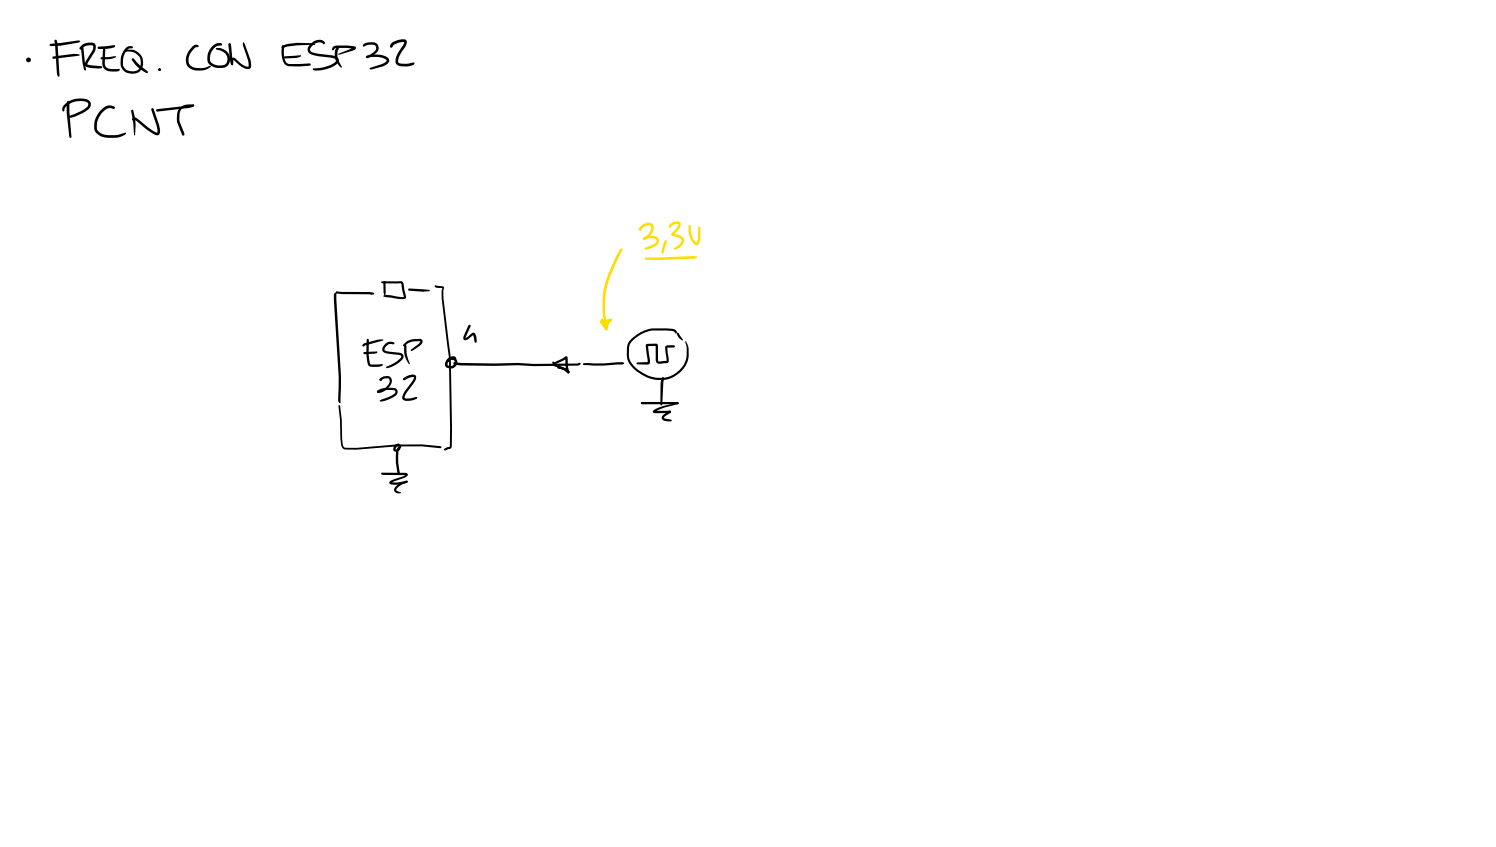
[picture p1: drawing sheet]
<svg xmlns="http://www.w3.org/2000/svg" width="449mm" height="254mm" viewBox="0 0 449 254" stroke-linecap="round" stroke-linejoin="round" font-family="sans-serif">
<g fill="#000">
<path d="M47.6 20.6l.2-.1 .5 .3-.3 .5-.4-.1z" fill-rule="evenodd"/>
<circle cx="8.6" cy="18" r=".75"/>
<circle cx="47.9" cy="20.9" r=".43"/>
</g>
<g fill="#000">
<path d="M15 13.2l8.6-1.1 .5 .3-.4 .3-5.5 1-3 .1-.2-.1zM15.8 17.1l6.2-.9h1.2l.8 .3-7.9 1.1-.3-.1zM16.4 12h.5l.4 1.1 .6 9.7-.3 .2-.4-.3-.1-.7zM24.3 13.8a3.5 3.5 0 0 1 4.2-.6l.2 .8-.2 1.3-2.3 4 4.1 .5 .4 .4-.4 .3a9.3 9.3 0 0 1-4.4-.5 .99 .99 0 0 1-.3-1.4l2.1-3.5 .3-.7-.2-.8a3.4 3.4 0 0 0-3.3 1.1v-.2l-.3 .4-.4-.3zM24.4 14.2l.3-.1 .3 .3 .8 6.5-.3 .3-.3-.3-.4-2zM29.3 14.1l4.9-.6 .4 .3-.3 .4a10.6 10.6 0 0 1-4.9 .4zM30.2 17.3l4.4-.5 .2 .2-.2 .2a7.2 7.2 0 0 1-4.1 .6l-.3-.1zM31 14.8l.4-.1 .2 .3-.2 3.9a1.55 1.55 0 0 0 1.6 1.8h2.9a.66 .66 0 0 1-.9 .7 4.4 4.4 0 0 1-3.5-.5l-.6-.8-.2-.9zM37.7 14.4l.9-.5 1.2 .1v.4l-1.2 .2a4 4 0 0 0-1.7 3.1l.1 2.1a3 3 0 0 0 4.2 1.3 3.3 3.3 0 0 0 .7-4 3.3 3.3 0 0 0-3.7-1.7l-.5 .2-.1-.2 .2-.2a3.8 3.8 0 0 1 4.8 1.8 3.8 3.8 0 0 1-1.6 4.9 3.5 3.5 0 0 1-4.8-2.4 6.1 6.1 0 0 1 1.5-5.1zM39.6 17.6h.5a16.6 16.6 0 0 0 4.2 3.8v.5l-.5-.1a9.9 9.9 0 0 1-4.3-4zM57.8 13.9l.6-.4a.98 .98 0 0 1 1.2 .3l-.3 .4h-.5a4.9 4.9 0 0 0-2.2 4.5l.6 1.1 1.3 .5a6.2 6.2 0 0 0 4.3-.5l.3-.1 .2 .2a4.3 4.3 0 0 1-3.2 1.3l-1.4-.1a3.1 3.1 0 0 1-2.7-4.5l.7-1.5zM63.5 14l.9-.7 1-.4 1.1 .1v.6h-.4a3.1 3.1 0 0 0-3 2.9l-.1 1.6 .5 .7a4.2 4.2 0 0 0 3.7 .7l.1-.1a2.17 2.17 0 0 0-.1-3.7l-1.2-.6-1-.2-.2-.4a3.4 3.4 0 0 1 3.4 1.1 3.4 3.4 0 0 1 .5 3.5l-.6 .8-.7 .3a4.8 4.8 0 0 1-4.8-1.1 4.2 4.2 0 0 1 .9-5.1z"/>
<path d="M68.6 13l.3-.1 .4 .4 .6 5.9-.3 .4-.3-.3-.2-.7zM73 12.6l.5 .9 1.6 4.3a2.96 2.96 0 0 1 0 2.6l-.6 .3a3.9 3.9 0 0 1-2.9-1.3l-1.6-1.5-.1 1.4-.5 .2v-1.6a.69 .69 0 0 1 .6-.6 .69 .69 0 0 1 .8 .4l1.3 1.2a3.1 3.1 0 0 0 2.4 1.1l-.1-2-1.5-4.3zM69.5 19l.4 .2-.2 .3-.4-.3zM84.6 13.9a8.1 8.1 0 0 1 4.4-1.1l4.2 .1 1.3 .3 .1 .1-.3 .2a35 35 0 0 0-8.7 .6l-.9 .4-.3-.3zM84.7 13.6h.5a8.4 8.4 0 0 0 .6 5.1l.9 .5 6.2-.2 .3 .4-.3 .3-6.2 .2-1.3-.7a6.7 6.7 0 0 1-.7-5.6zM85.2 17l5-.5 .1 .2-.4 .4-1.2 .3-3.2 .1-.3-.1zM93.3 13a3.4 3.4 0 0 1 3.1-1l.9 .5a.35 .35 0 0 1 .1 .5 .35 .35 0 0 1-.6 0l-.6-.3a3.1 3.1 0 0 0-3.1 1.7v.9l1 .5 6.4 1a1.25 1.25 0 0 1 1.1 1.4l-.1 .5a4.2 4.2 0 0 1-2.4 1.7 8.9 8.9 0 0 1-5.1 .6l-.2-.2 .3-.3a11.1 11.1 0 0 0 6.5-1.9l.2-.7-.5-.4-4.9-.7-2.3-.6a1.59 1.59 0 0 1-.4-2.5zM99.9 14.1l.5-.3a15.6 15.6 0 0 1 5.8 .1l.4 .1 .2 .4-.5 .6-4.7 1.4-.2-.1 4.7-2 .1 .3a12 12 0 0 0-5-.2l-.8 .1-.5 .6-.4-.3zM101 14.3l.3-.1 .4 .3-.4 .9a5.4 5.4 0 0 0 1.1 4.5v.4a4.7 4.7 0 0 1-2-3.7l.1-1.5zM109.1 13.2a4.1 4.1 0 0 1 3.2-.5 1.73 1.73 0 0 1 .8 2.9 4.1 4.1 0 0 1-3.1 1.8l-.1-.5 .4-.2a3.7 3.7 0 0 0 2.5-1.9l-.1-.8-.4-.5-1.6-.1-1.5 .6-.4-.3zM109.9 16.8l1.4-.4h1.8a5.1 5.1 0 0 1 3.3 .9 1.18 1.18 0 0 1-.5 2.1l-1.1 .5-3.5 1-.4-.1-.1-.2 .3-.3 4.1-1.4 .8-.8-.8-.6-1.6-.4h-2.3l-.9 .1-.3 .2-.3-.3zM109.9 16.9l.5 .1-.1 .3-.5-.1z"/>
<path d="M117.5 12.9a4.6 4.6 0 0 1 4.4-.8l.1 .5-.2 .9-2 3.2-.4 1.9 1 .5h1.8l1.8-.4 .4 .4a4.2 4.2 0 0 1-4 .8l-1-.3-.6-.5-.2-.4 .1-1.2 .4-1.2 1.8-2.7 .3-1.1 .1 .1a5.1 5.1 0 0 0-3.3 1l-.3 .5-.3 .2-.3-.1-.1-.3zM19.3 31.4a6.1 6.1 0 0 1 7.7-1 1.75 1.75 0 0 1-.5 2.4 13.2 13.2 0 0 1-5.4 2.5l-.4-.3 .7-.5a13.3 13.3 0 0 0 4.8-2.4l.3-.9a1.03 1.03 0 0 0-1.2-.8 5.5 5.5 0 0 0-6 2.3l-.1 .6h-.4l-.1-.9zM20.2 30.3l.6 .1 .1 .2-.1 3.1 .6 7.4-.3 .3-.4-.7-.7-6.9v-2.7zM20.8 34.9l.4 .1-.4 .3zM30.3 32.9a3.6 3.6 0 0 1 2.5-1.3 1.98 1.98 0 0 1 1.7 .7l-.4 .4-1.3-.3a5.7 5.7 0 0 0-3.7 6.3l.2 .5a3.9 3.9 0 0 0 3.1 1.3h2.6l2.6-.7 .3 .2a4.9 4.9 0 0 1-3.4 1.3 8.8 8.8 0 0 1-4.3-.5l-1.6-1.3a6 6 0 0 1 1.7-6.6zM39.8 35.3l.7-.1 1.2 .7a16.7 16.7 0 0 0 5.2 3.8l.3 .1v-1l-1.8-5.7 .1-.6 .2-.1 .4 .3 1.6 4.7 .3 2.1a.93 .93 0 0 1-.4 .9 .93 .93 0 0 1-1 0 20.3 20.3 0 0 1-5.7-4.1l-.6-.5-.4 .3h-.2zM39.4 33l.3-.1 .3 .2a14.5 14.5 0 0 1 .4 7.6zM46.9 32.9l11.1-1.5 .2 .2-.3 .4-1.3 .4-9.4 1.1-.3-.1zM54 32.3a4.7 4.7 0 0 1 4.2-.9v.4h-.4a3.2 3.2 0 0 0-3.6 1.3l-.3 1.2-.1 1.8 1.5 3.9-.1 .6-.3 .1-.3-.3-1.5-4.3 .1-2.2zM100.2 88l.4-.2 .3 .3 1.4 24.9-.1 7.7-.3 .2-.4-.6-.1-.4 .2-6.9-1.5-23zM100.8 87.5l10 .1 1.5 .4-.7 .4-8.8-.2-1.9-.2zM114.4 84.4l5.8-.1 .5 .2 .4 .7 .7 4-.5 .5h-1.3l-4.2-.6-.7-.2-.2-.1 .2-.2a12.6 12.6 0 0 1 5 .4h1.1l-.9-4h-5.7l-.3-.3z"/>
<path d="M115.1 84.4l.2-.1 .3 .3 .1 3.1-.3 1-.4-1zM122.5 86.6l4.4 .2 1.9 .1 .2 .2-.2 .2-1.9 .2-4.2-.3-.3-.4zM130.4 85.6l2.4 .3 .4 .3-.2 3.2 2.2 17.7 .3 26.6-.3 .8-1.6 .6a.33 .33 0 0 1-.4-.2 .33 .33 0 0 1 .2-.4l1.4-.5 .1-.4-.2-26.4-2.2-17.7v-2.3l.3-.8h-.6a1.95 1.95 0 0 1-1.8-.5zM140.5 97.6l.3-.2 .4 .4-1.5 3.7-.2-.1 .7-.3 1.5-1.3 .7 .1a3.1 3.1 0 0 1 .6 2.5l-.3 .4-.3-.3-.5-2.1h.2l-1.4 1.1a1 1 0 0 1-1.7 .1l.1-1zM189.4 101.7l.5-.5a11.3 11.3 0 0 1 5.8-2.7h4.2l2.2 .2a1 1 0 0 1 .8 1.2h-.4l-.3-.5-.6-.2a18 18 0 0 0-6.9 .1 8.4 8.4 0 0 0-5.8 4.2l-.3 2.9a5.5 5.5 0 0 0 2.9 4.6 9.2 9.2 0 0 0 12.1 .2 6.7 6.7 0 0 0 2.4-4.6v-2.3l-.5-1.8 .2-.2 .5 .9a6.9 6.9 0 0 1 .3 4.3 9 9 0 0 1-13.9 5 7.8 7.8 0 0 1-4.5-5.3v-3.5l.4-.9zM203.1 99.8l.5 .1 1.3 2-.2 .2-1.2-1-.5-1zM108.9 103.2l4.4-1.3 1-.1 .7 .2-5.6 1.7a.38 .38 0 0 1-.4 .1 .38 .38 0 0 1-.3-.3zM109.1 105.7l3.9-.3 .2 .2-.9 .5-3 .1-.2-.1zM110.1 101.7h.4l.1 .2a22.8 22.8 0 0 0 .3 6.9l.3 .5 3.4-.1 .3 .2-1 .5-2 .1-1.1-.2-.5-.6a18.7 18.7 0 0 1-.3-7.3zM113.2 117.2l1.2-.7 1.1-.2 2.8 .1a1.25 1.25 0 0 1 1 1 1.25 1.25 0 0 1-.7 1.3l-.5 .4a7.8 7.8 0 0 1-4.1 1.3l-.2-.2 .6-.4 3.4-1.3 .7-.6 .1-.5-.6-.4h-2.4l-2.2 .8-.3-.3zM114 113.6a2.85 2.85 0 0 1 2.8-.7 1.82 1.82 0 0 1 .2 2.9 3.8 3.8 0 0 1-3.7 2l-.2-.3 .4-.3a4 4 0 0 0 3.4-2.8l-.2-.7-.4-.3a2.17 2.17 0 0 0-1.8 .6l-.6 .1zM114 113.6h.5v.5h-.5z"/>
<path d="M115.4 103.3l1.4-.8 1.3 .1 .2 .3-.3 .4-.7-.1a2.06 2.06 0 0 0-2 1.7l.4 .3a9 9 0 0 0 4 .5 1.2 1.2 0 0 1 1.2 .7 1.2 1.2 0 0 1-.2 1.4l-.9 .8-1.8 1.2-1.9 .6-.3-.2 .2-.3a9.7 9.7 0 0 0 4.3-2.7v-.5l-.4-.2-4-.5a1.38 1.38 0 0 1-1.3-1.1 1.38 1.38 0 0 1 .8-1.6zM121.6 102.8l1.6-.9 2.7-.3a.88 .88 0 0 1 .9 .6 .88 .88 0 0 1-.4 1.1l-2.4 1.7-.7 .3v-.5l2.2-1.6 .6-.9-1.7 .1a4.7 4.7 0 0 0-3.2 1.5l-.3-.4zM121 113.4a4.3 4.3 0 0 1 3.3-1 1.12 1.12 0 0 1 .3 1.8l-2.6 3.5-.7 1.5 .4 .3h.9l2.5-.4-.1 .5-1.2 .4a3 3 0 0 1-2.9-.1l-.3-.6 .3-1.1 3.1-4.4 .1-.7a4.2 4.2 0 0 0-2.7 .9l-.5-.1zM121.3 103.5l.3-.1 .3 .3 .2 2.8 .8 2.6-.2 .1-.3-.4a6.8 6.8 0 0 1-1.1-5.3zM134.2 107.7a1.72 1.72 0 0 1 2.5-.5l.1 .6-.3 .1-.3-.3a1.9 1.9 0 0 0-2 1.6l.2 .4 1 .1 .9-.6 .1-.6-.2-.4-1.1-.2-.2 .2a.32 .32 0 0 1-.5 .3 .32 .32 0 0 1-.1-.6l.6-.6h1.2a1.7 1.7 0 0 1 1 2 1.7 1.7 0 0 1-1.8 1.3l-.9-.1a1.48 1.48 0 0 1-1-1.3 1.48 1.48 0 0 1 .8-1.4zM136.1 108.7l12.2 .3 7-.2 4.8 .3 13.1-.1 .7-.2 .3 .3-1 .5-13.1 .2-4.8-.3-7 .2-10.2-.1-1.8-.3-.3-.3zM165.7 108.5h.5l1.1 .9 2.7 1.2 .1 .5a6 6 0 0 1-4.5-2.4zM166 109l3.6-2.1a.47 .47 0 0 1 .5 0 .47 .47 0 0 1 .2 .5l.1 2.7 .4 1.5-.3 .4-.3-.1-.3-.8-.3-1.6v-2.2l.4 .2-3.6 1.9-.1-.2 3.8 1.5 .1 .2-.3 .3-3.8-1.4-.3-.3zM167.3 110a3.4 3.4 0 0 1 3.3 1.3h-.2l.3 .1v.5h-.5a4.1 4.1 0 0 0-2.9-1.4zM170.2 111.4h.5l.1 .4-.6 .1zM174.9 109l1.6-.1a56.3 56.3 0 0 0 10.2-.3l.6 .3-.2 .2a48.1 48.1 0 0 1-12.2 .3zM193.8 103.3l.5-.2 2.3-.1 .6 .3 .2 4.6 .2 .5 2.4-.2-.1 .1-.4-4a.66 .66 0 0 1 .7-.7l1.9-.1 .4 .4-.4 .3-2 .1 .1-.2 .3 4.5-.4 .3-2.3 .2a1.03 1.03 0 0 1-1.1-1.2v-4.3l.1 .1-2.6 .1 .2-.2 .6 4.3-.1 1.1-.7 .3-3.2-.1-.1-.2 .3-.3 3.1-.1z"/>
<path d="M198.6 113.3l.5-.1 .1 .6h-.6zM198.6 113.3l.3-.1 .3 .3-.2 1.4-.3 6.4-.3 .3-.3-.3v-6.5zM101.6 121.5l.4 .2 .5 4.2 .3 7.2 .2 .8 .4 .3 3.6 .1 11.6-1h8l5.5 .5 .3 .3-.3 .3-5.5-.5h-7.9l-11.7 .9h-3.4a1.41 1.41 0 0 1-1.2-1.3zM118.5 133.4l.6-.3a.96 .96 0 0 1 1.2 .5v.6l-.2 .1-.5-.5h-.3l-.7 1 .6-.1 .2-.4 .1 .2v-.5h.5a1.12 1.12 0 0 1-.7 1.3 1.12 1.12 0 0 1-1.4-.5zM119.5 134l.2-.1 .4 .3-.6 1.1a19.1 19.1 0 0 0 .5 6.8l-.3 .3-.3-.2a16.4 16.4 0 0 1-.5-7.3zM192.3 120.6h10.7l.6 .3-.3 .3h-10.8l-.2-.1zM198.9 124.4l2.1-1.2 .2 .1v.5l-1.7 1-.3 .5 .3 .2 1.7 .3 .2 .5a2.5 2.5 0 0 1-2.2-.1 .96 .96 0 0 1-.7-.8 .96 .96 0 0 1 .4-1zM200.7 123.3l.6 .1-.1 .3-.6-.1zM196 123.1l.4-.3a18.6 18.6 0 0 1 6.7-2l.5 .1-.3 .3a17.6 17.6 0 0 0-6.6 2.2l-.2 .2-.1-.4 4.4-.1 .5 .4-.4 .3-4.4 .1a.5 .5 0 0 1-.6-.2 .5 .5 0 0 1 .1-.6zM203.1 120.7l.4 .1v.3h-.4zM114.4 141.8h7.1a.66 .66 0 0 1 .8 .5 .66 .66 0 0 1-.6 .8l-4.3 1.7-.1-.2a7.3 7.3 0 0 0 4.6-.4h.3v.5a10.5 10.5 0 0 1-4.9 .6 .66 .66 0 0 1-.5-.8 .66 .66 0 0 1 .8-.5l3.3-1.1 .8-.6 .1 .2-6.9-.1-.5-.2zM118.8 145.8l1.4-1 1.7-.6h.3v.5l-1.7 .7-1.4 1-.2 .7 1.4 .6-1.1 .2a1.13 1.13 0 0 1-1-.9 1.13 1.13 0 0 1 .6-1.2z"/>
<circle cx="31.2" cy="15" r=".34"/>
<circle cx="58" cy="31.6" r=".29"/>
<circle cx="101" cy="87.7" r=".29"/>
<circle cx="113.4" cy="117.5" r=".31"/>
<circle cx="114.2" cy="113.8" r=".34"/>
<circle cx="136.4" cy="109" r=".36"/>
<circle cx="119.8" cy="134.2" r=".35"/>
</g>
<g fill="#fd0">
<path d="M186.1 74.7l.3-.2 .3 .4a30.4 30.4 0 0 0-5.1 19.7l.8 3.4-.3 .4-.3-.3a22.4 22.4 0 0 1 .5-15.5l2.4-5.7z"/>
<path d="M181.9 97.9h.4v.4h-.5z"/>
<path d="M180.3 95.7l.3-.1 .3 .2 1.5 2.3-.1 .2h-.5l-1.4-2.2 .2 .1-.3-.1z"/>
<path d="M180.3 95.7l.5-.1v.5l.1-.1 1.3 2.6-.1 .4-.4-.1-.8-1.1-.6-1.3z"/>
<path d="M181.7 98.6l.4-.1 .1 .4-.5 .1z"/>
<path d="M180 96.3l3.2-.8 .4 .4-.3 .4-1.2 .2-1.6 .2 .1-.3 1.6 2.2-.1 .4-.2 .1-1.8-2.2z"/>
<path d="M182.9 95.7l.6-.1v.5l-.7 .9-.7 1.6h-.5a3.1 3.1 0 0 1 1.3-2.9z"/>
<path d="M192.1 67.9a2.63 2.63 0 0 1 3.6-.8l.2 .3a3.7 3.7 0 0 1-2.3 4.5l-.6 .1-.2-.3 .1-.3 .4-.1h-.2a3.5 3.5 0 0 0 2.2-3.4l-.2-.2a2.32 2.32 0 0 0-2.8 1.2l.1-.2-.1 .3-.6 .1a.82 .82 0 0 1 .4-1.2z"/>
<path d="M193 71.2l.3-.2a4.6 4.6 0 0 1 3.3-.1l1 .8a1.42 1.42 0 0 1-.5 1.7l-1.2 .8-2.1 .7-.4-.4 .2-.3a5.6 5.6 0 0 0 3.2-1.5l.1-.6-.3-.4a3.7 3.7 0 0 0-2.6-.2l-.8 .5-.4-.4z"/>
<path d="M199.4 72.1h.5l.1 .4-1 3.3-.3 .3-.3-.3v-.5z"/>
<path d="M200.9 67.3a2.51 2.51 0 0 1 3.2-.6l.1 .8-.4 1-1.9 1.9v-.3l2.6 .8a1.65 1.65 0 0 1 0 2.7 2.67 2.67 0 0 1-2.3 1.3l-.2-.2 .4-.4a3.1 3.1 0 0 0 2-2.1l-.1-.5-.4-.3-2.1-.6a.5 .5 0 0 1-.5-.4 .5 .5 0 0 1 .2-.5l1.6-1.6 .4-1.2-1.4 .2-1.2 1-.3-.3z"/>
<path d="M206.6 67.5l.2-.1 .4 .4 .1 1.8a4 4 0 0 0 1.7 3.2l.3-1.3 .1-3.3 .4-.3 .3 .3v3.3l-.3 1.2a.88 .88 0 0 1-.6 .8 .88 .88 0 0 1-1-.3 5.7 5.7 0 0 1-1.7-3.6z"/>
<path d="M193.5 77.3l15.1-.5v.4l.2-.4 .3 .3-.6 .4-10.6 .5-4.2-.1-.3-.3z"/>
<circle cx="183.2" cy="95.9" r=".37"/>
<circle cx="192" cy="68.8" r=".39"/>
<circle cx="193.2" cy="71.6" r=".35"/>
</g>
</svg>
